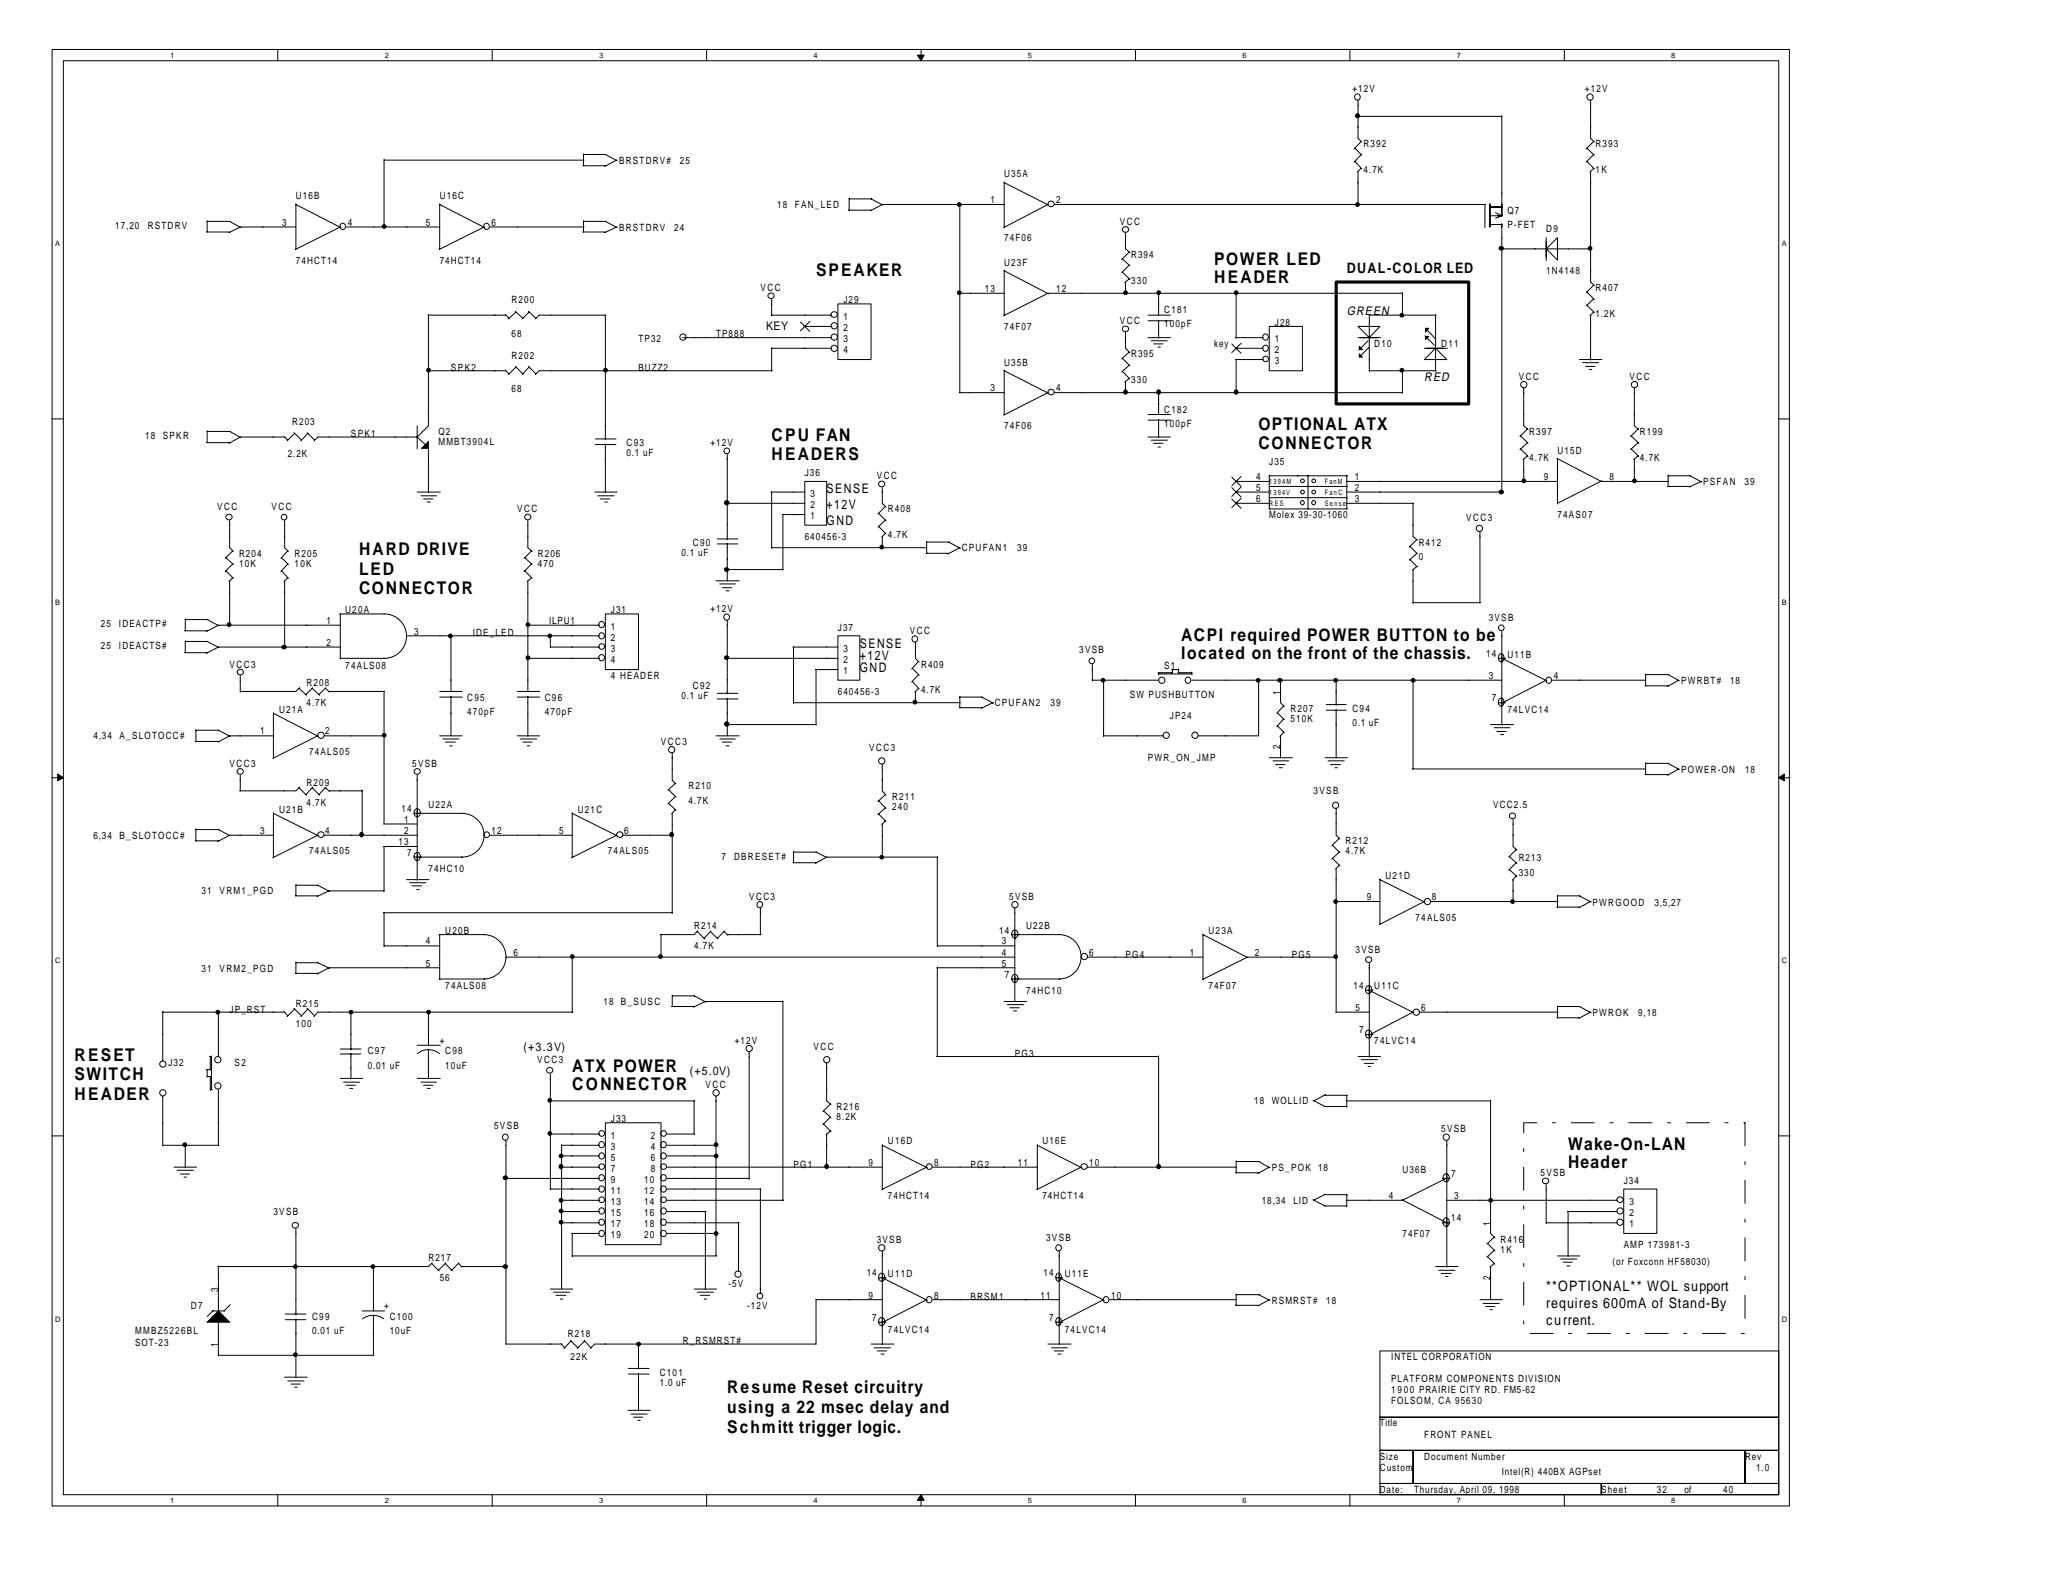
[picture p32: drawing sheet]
<svg xmlns="http://www.w3.org/2000/svg" width="279mm" height="216mm" viewBox="0 0 279 216" stroke-linecap="round" stroke-linejoin="round" font-family="sans-serif">
<defs><g id="words">
<g font-size="2.4">
<text x="164.5" y="35.8">POWER LED</text>
<text x="110.5" y="37.4">SPEAKER</text>
<text x="164.5" y="38.3">HEADER</text>
<text x="104.5" y="59.8">CPU FAN</text>
<text x="170.5" y="58.3">OPTIONAL ATX</text>
<text x="104.5" y="62.2">HEADERS</text>
<text x="170.5" y="60.8">CONNECTOR</text>
<text x="48.6" y="75.2">HARD DRIVE</text>
<text x="48.6" y="77.8">LED</text>
<text x="48.6" y="80.4">CONNECTOR</text>
<text x="160" y="86.8">ACPI required POWER BUTTON to be</text>
<text x="160" y="89.3">located on the front of the chassis.</text>
<text x="10.1" y="143.7">RESET</text>
<text x="10.1" y="146.3">SWITCH</text>
<text x="10.1" y="148.9">HEADER</text>
<text x="77.5" y="145.2">ATX POWER</text>
<text x="77.5" y="147.7">CONNECTOR</text>
<text x="212.4" y="155.7">Wake-On-LAN</text>
<text x="212.4" y="158.2">Header</text>
<text x="98.5" y="188.7">Resume Reset circuitry</text>
<text x="98.5" y="191.4">using a 22 msec delay and</text>
<text x="98.5" y="194.1">Schmitt trigger logic.</text>
</g>
<g font-size="1.9">
<text x="182.4" y="37">DUAL-COLOR LED</text>
<text x="209.4" y="174.9">**OPTIONAL** WOL support</text>
<text x="209.4" y="177.1">requires 600mA of Stand-By</text>
<text x="209.4" y="179.4">current.</text>
</g>
<g font-size="1.8">
<text x="112" y="66.8">SENSE</text>
<text x="112" y="69">+12V</text>
<text x="112" y="71.1">GND</text>
<text x="116.4" y="87.8">SENSE</text>
<text x="116.4" y="89.4">+12V</text>
<text x="116.4" y="91">GND</text>
</g>
<g font-size="1.6">
<text x="103.7" y="44.8">KEY</text>
<text x="182.4" y="42.6">GREEN</text>
<text x="192.9" y="51.7">RED</text>
<text x="70.9" y="142.3">(+3.3V)</text>
<text x="93.4" y="145.6">(+5.0V)</text>
</g>
<g font-size="1.4">
<text x="183.2" y="12.4">+12V</text>
<text x="214.7" y="12.4">+12V</text>
<text x="83.8" y="22.2">BRSTDRV#</text>
<text x="92.1" y="22.2">25</text>
<text x="184.7" y="20">R392</text>
<text x="184.7" y="23.4">4.7K</text>
<text x="216.1" y="20">R393</text>
<text x="216.1" y="23.4">1K</text>
<text x="40.1" y="27">U16B</text>
<text x="59.5" y="27">U16C</text>
<text x="105.3" y="28.2">18</text>
<text x="107.6" y="28.2">FAN_LED</text>
<text x="134.1" y="27.5">1</text>
<text x="136" y="24">U35A</text>
<text x="143" y="27.5">2</text>
<text x="204.2" y="28.9">Q7</text>
<text x="15.6" y="31.1">17,20</text>
<text x="20" y="31.1">RSTDRV</text>
<text x="38.2" y="30.6">3</text>
<text x="40.1" y="35.7">74HCT14</text>
<text x="47.1" y="30.6">4</text>
<text x="57.7" y="30.6">5</text>
<text x="59.5" y="35.7">74HCT14</text>
<text x="66.6" y="30.6">6</text>
<text x="83.8" y="31.2">BRSTDRV</text>
<text x="91.3" y="31.2">24</text>
<text x="136" y="32.7">74F06</text>
<text x="136" y="36">U23F</text>
<text x="151.7" y="30.5">VCC</text>
<text x="153.2" y="35">R394</text>
<text x="204.2" y="30.9">P-FET</text>
<text x="209.4" y="31.5">D9</text>
<text x="69.3" y="41">R200</text>
<text x="103" y="39.4">VCC</text>
<text x="114.2" y="41">J29</text>
<text x="133.4" y="39.5">13</text>
<text x="143" y="39.5">12</text>
<text x="153.2" y="38.4">330</text>
<text x="209.4" y="37.2">1N4148</text>
<text x="216.1" y="39.4">R407</text>
<text x="69.3" y="45.6">68</text>
<text x="86.5" y="46.3">TP32</text>
<text x="97" y="45.7">TP888</text>
<text x="114.2" y="43.3">1</text>
<text x="114.2" y="44.9">2</text>
<text x="114.2" y="46.3">3</text>
<text x="114.2" y="47.8">4</text>
<text x="136" y="44.7">74F07</text>
<text x="151.7" y="43.9">VCC</text>
<text x="157.7" y="42.4">C181</text>
<text x="157.7" y="44.4">100pF</text>
<text x="164.5" y="47">key</text>
<text x="172.7" y="44.1">J28</text>
<text x="172.7" y="46.3">1</text>
<text x="172.7" y="47.8">2</text>
<text x="186.1" y="47">D10</text>
<text x="195.2" y="47">D11</text>
<text x="216.1" y="42.9">1.2K</text>
<text x="61.1" y="50.2">SPK2</text>
<text x="69.3" y="48.6">R202</text>
<text x="69.3" y="53.1">68</text>
<text x="86.5" y="50.2">BUZZ2</text>
<text x="134.1" y="53">3</text>
<text x="136" y="49.5">U35B</text>
<text x="143" y="53">4</text>
<text x="153.2" y="48.4">R395</text>
<text x="153.2" y="51.9">330</text>
<text x="172.7" y="49.3">3</text>
<text x="205.7" y="51.5">VCC</text>
<text x="220.7" y="51.5">VCC</text>
<text x="19.7" y="59.5">18</text>
<text x="22" y="59.5">SPKR</text>
<text x="39.6" y="57.6">R203</text>
<text x="47.5" y="59.3">SPK1</text>
<text x="59.4" y="58.9">Q2</text>
<text x="136" y="58.2">74F06</text>
<text x="157.7" y="56">C182</text>
<text x="157.7" y="57.9">100pF</text>
<text x="207.1" y="58.9">R397</text>
<text x="222.1" y="58.9">R199</text>
<text x="39" y="62">2.2K</text>
<text x="59.4" y="60.3">MMBT3904L</text>
<text x="84.9" y="60.4">C93</text>
<text x="84.9" y="61.8">0.1 uF</text>
<text x="96.2" y="60.4">+12V</text>
<text x="109" y="64.5">J36</text>
<text x="118.7" y="64.9">VCC</text>
<text x="170.1" y="65">4</text>
<text x="171.9" y="63">J35</text>
<text x="183.5" y="65">1</text>
<text x="207.1" y="62.4">4.7K</text>
<text x="209.1" y="65">9</text>
<text x="210.9" y="61.5">U15D</text>
<text x="218" y="65">8</text>
<text x="222.1" y="62.4">4.7K</text>
<text x="230.7" y="65.7">PSFAN</text>
<text x="236.2" y="65.7">39</text>
<text x="29.4" y="69.1">VCC</text>
<text x="36.8" y="69.1">VCC</text>
<text x="70" y="69.4">VCC</text>
<text x="109.8" y="70.3">1</text>
<text x="109.8" y="68.8">2</text>
<text x="109.8" y="67.3">3</text>
<text x="120.3" y="69.4">R408</text>
<text x="170.1" y="66.5">5</text>
<text x="170.1" y="68">6</text>
<text x="171.9" y="70.2">Molex 39-30-1060</text>
<text x="183.5" y="66.5">2</text>
<text x="183.5" y="68">3</text>
<text x="198.6" y="70.6">VCC3</text>
<text x="210.9" y="70.2">74AS07</text>
<text x="32.4" y="75.4">R204</text>
<text x="32.4" y="76.8">10K</text>
<text x="39.9" y="75.4">R205</text>
<text x="39.9" y="76.8">10K</text>
<text x="72.8" y="75.4">R206</text>
<text x="72.8" y="76.8">470</text>
<text x="92.3" y="75.3">0.1 uF</text>
<text x="93.8" y="73.9">C90</text>
<text x="109" y="73.1">640456-3</text>
<text x="120.3" y="72.9">4.7K</text>
<text x="130.2" y="74.7">CPUFAN1</text>
<text x="137.8" y="74.7">39</text>
<text x="192.1" y="73.9">R412</text>
<text x="192.1" y="75.8">0</text>
<text x="46.8" y="83">U20A</text>
<text x="82.7" y="83">J31</text>
<text x="96.2" y="82.9">+12V</text>
<text x="13.7" y="88">25</text>
<text x="13.7" y="85">25</text>
<text x="16.1" y="88">IDEACTS#</text>
<text x="16.1" y="85">IDEACTP#</text>
<text x="44.2" y="84.5">1</text>
<text x="44.2" y="87.4">2</text>
<text x="56.1" y="86">3</text>
<text x="64" y="86.2">IDE_LED</text>
<text x="74.4" y="84.6">ILPU1</text>
<text x="82.7" y="85.3">1</text>
<text x="82.7" y="86.8">2</text>
<text x="82.7" y="88.3">3</text>
<text x="82.7" y="89.8">4</text>
<text x="113.5" y="85.4">J37</text>
<text x="114.2" y="89.8">2</text>
<text x="114.2" y="88.3">3</text>
<text x="123.2" y="85.9">VCC</text>
<text x="146.2" y="88.5">3VSB</text>
<text x="201.3" y="89">14</text>
<text x="201.6" y="84.1">3VSB</text>
<text x="204.2" y="89.1">U11B</text>
<text x="31.1" y="90.4">VCC3</text>
<text x="41.5" y="93">R208</text>
<text x="41.5" y="95.7">4.7K</text>
<text x="46.8" y="90.6">74ALS08</text>
<text x="63.3" y="94.9">C95</text>
<text x="73.8" y="94.9">C96</text>
<text x="82.7" y="92">4 HEADER</text>
<text x="92.3" y="94.7">0.1 uF</text>
<text x="93.8" y="93.4">C92</text>
<text x="113.5" y="94.1">640456-3</text>
<text x="114.2" y="91.3">1</text>
<text x="124.7" y="90.4">R409</text>
<text x="124.7" y="93.9">4.7K</text>
<text x="134.7" y="95.7">CPUFAN2</text>
<text x="142.3" y="95.7">39</text>
<text x="153" y="94.6">SW PUSHBUTTON</text>
<text x="157.7" y="90.6">S1</text>
<text x="173.4" y="94.1" transform="rotate(-90 173.4 94.1)">1</text>
<text x="201.6" y="91.9">3</text>
<text x="202" y="95">7</text>
<text x="210.4" y="91.9">4</text>
<text x="227.7" y="92.6">PWRBT#</text>
<text x="234.3" y="92.6">18</text>
<text x="12.6" y="100.1">4,34</text>
<text x="16.2" y="100.1">A_SLOTOCC#</text>
<text x="35.2" y="99.5">1</text>
<text x="37.8" y="96.5">U21A</text>
<text x="44.1" y="99.5">2</text>
<text x="63.3" y="96.8">470pF</text>
<text x="73.8" y="96.8">470pF</text>
<text x="89.5" y="100.9">VCC3</text>
<text x="117.7" y="101.8">VCC3</text>
<text x="158.4" y="97.4">JP24</text>
<text x="173.4" y="101.4" transform="rotate(-90 173.4 101.4)">2</text>
<text x="174.8" y="96.4">R207</text>
<text x="174.8" y="97.8">510K</text>
<text x="183.2" y="96.4">C94</text>
<text x="183.2" y="98.4">0.1 uF</text>
<text x="204.2" y="96.5">74LVC14</text>
<text x="31.1" y="103.9">VCC3</text>
<text x="41.5" y="106.4">R209</text>
<text x="41.9" y="102.3">74ALS05</text>
<text x="55.8" y="103.9">5VSB</text>
<text x="93.2" y="106.9">R210</text>
<text x="155.5" y="103.1">PWR_ON_JMP</text>
<text x="177.9" y="107.6">3VSB</text>
<text x="227.7" y="104.6">POWER-ON</text>
<text x="236.3" y="104.6">18</text>
<text x="12.6" y="113.6">6,34</text>
<text x="16.2" y="113.6">B_SLOTOCC#</text>
<text x="35.2" y="112.9">3</text>
<text x="37.8" y="110.1">U21B</text>
<text x="41.5" y="109.1">4.7K</text>
<text x="44.1" y="112.9">4</text>
<text x="54.4" y="110">14</text>
<text x="54.7" y="111.5">1</text>
<text x="54.7" y="112.9">2</text>
<text x="58" y="109.5">U22A</text>
<text x="66.6" y="112.9">12</text>
<text x="75.7" y="112.9">5</text>
<text x="78.3" y="110.1">U21C</text>
<text x="84.5" y="112.9">6</text>
<text x="93.2" y="108.9">4.7K</text>
<text x="120.8" y="108.4">R211</text>
<text x="120.8" y="109.7">240</text>
<text x="202.2" y="109.5">VCC2.5</text>
<text x="41.9" y="115.7">74ALS05</text>
<text x="54" y="114.5">13</text>
<text x="55.1" y="116">7</text>
<text x="58" y="118.1">74HC10</text>
<text x="82.3" y="115.7">74ALS05</text>
<text x="97.7" y="116.5">7</text>
<text x="99.4" y="116.5">DBRESET#</text>
<text x="182.2" y="114.4">R212</text>
<text x="182.2" y="115.7">4.7K</text>
<text x="187.6" y="119">U21D</text>
<text x="205.7" y="116.7">R213</text>
<text x="205.7" y="118.6">330</text>
<text x="27.3" y="121.1">31</text>
<text x="29.7" y="121.1">VRM1_PGD</text>
<text x="94" y="125.9">R214</text>
<text x="101.5" y="121.9">VCC3</text>
<text x="136.7" y="121.9">5VSB</text>
<text x="139" y="125.9">U22B</text>
<text x="185.1" y="121.9">9</text>
<text x="191.7" y="124.7">74ALS05</text>
<text x="193.9" y="121.9">8</text>
<text x="215.7" y="122.8">PWRGOOD</text>
<text x="224.1" y="122.8">3,5,27</text>
<text x="27.3" y="131.6">31</text>
<text x="29.7" y="131.6">VRM2_PGD</text>
<text x="57.7" y="127.9">4</text>
<text x="57.7" y="131">5</text>
<text x="60.3" y="126.5">U20B</text>
<text x="69.5" y="129.4">6</text>
<text x="94" y="128.6">4.7K</text>
<text x="135.3" y="126.5">14</text>
<text x="135.7" y="127.9">3</text>
<text x="135.7" y="129.4">4</text>
<text x="135.7" y="131">5</text>
<text x="147.5" y="129.4">6</text>
<text x="152.4" y="129.7">PG4</text>
<text x="161.1" y="129.4">1</text>
<text x="163.7" y="126.5">U23A</text>
<text x="170" y="129.4">2</text>
<text x="175" y="129.7">PG5</text>
<text x="183.6" y="129">3VSB</text>
<text x="31.1" y="137.1">JP_RST</text>
<text x="40.1" y="136.4">R215</text>
<text x="60.3" y="134">74ALS08</text>
<text x="81.7" y="136.1">18</text>
<text x="84.1" y="136.1">B_SUSC</text>
<text x="136.1" y="132.4">7</text>
<text x="139" y="134.6">74HC10</text>
<text x="163.7" y="134">74F07</text>
<text x="183.3" y="133.9">14</text>
<text x="183.6" y="136.9">5</text>
<text x="186.1" y="134">U11C</text>
<text x="192.5" y="136.9">6</text>
<text x="215.7" y="137.6">PWROK</text>
<text x="221.9" y="137.6">9,18</text>
<text x="40.1" y="139.1">100</text>
<text x="49.8" y="142.8">C97</text>
<text x="59.5" y="141.4">+</text>
<text x="60.3" y="142.8">C98</text>
<text x="99.5" y="141.4">+12V</text>
<text x="110.2" y="142.2">VCC</text>
<text x="137.4" y="143.2">PG3</text>
<text x="184.1" y="139.9">7</text>
<text x="186.1" y="141.5">74LVC14</text>
<text x="22.8" y="144.3">J32</text>
<text x="31.8" y="144.3">S2</text>
<text x="49.8" y="144.8">0.01 uF</text>
<text x="60.3" y="144.8">10uF</text>
<text x="72.8" y="144">VCC3</text>
<text x="95.5" y="147.3">VCC</text>
<text x="169.9" y="149.6">18</text>
<text x="172.2" y="149.6">WOLLID</text>
<text x="66.9" y="152.9">5VSB</text>
<text x="82.7" y="152">J33</text>
<text x="82.7" y="154.2">1</text>
<text x="82.7" y="155.8">3</text>
<text x="88.2" y="154.2">2</text>
<text x="88.2" y="155.8">4</text>
<text x="113.3" y="150.4">R216</text>
<text x="113.3" y="151.7">8.2K</text>
<text x="120.3" y="155">U16D</text>
<text x="141.2" y="155">U16E</text>
<text x="195.2" y="153.3">5VSB</text>
<text x="82.7" y="157.2">5</text>
<text x="82.7" y="158.7">7</text>
<text x="82.7" y="160.3">9</text>
<text x="82.7" y="161.7">11</text>
<text x="87.2" y="160.3">10</text>
<text x="87.2" y="161.7">12</text>
<text x="88.2" y="157.2">6</text>
<text x="88.2" y="158.7">8</text>
<text x="107.5" y="158.1">PG1</text>
<text x="117.6" y="157.9">9</text>
<text x="126.5" y="157.9">8</text>
<text x="131.4" y="158.1">PG2</text>
<text x="137.9" y="157.9">11</text>
<text x="147.5" y="157.9">10</text>
<text x="172.2" y="158.6">PS_POK 18</text>
<text x="189.9" y="158.9">U36B</text>
<text x="196.5" y="159.4">7</text>
<text x="208.6" y="159.3">5VSB</text>
<text x="219.9" y="160.3">J34</text>
<text x="37" y="164.6">3VSB</text>
<text x="82.7" y="163.2">13</text>
<text x="82.7" y="164.7">15</text>
<text x="82.7" y="166.2">17</text>
<text x="82.7" y="167.7">19</text>
<text x="87.2" y="163.2">14</text>
<text x="87.2" y="164.7">16</text>
<text x="87.2" y="166.2">18</text>
<text x="87.2" y="167.7">20</text>
<text x="120.3" y="162.5">74HCT14</text>
<text x="141.2" y="162.5">74HCT14</text>
<text x="170.9" y="163.1">18,34</text>
<text x="175.2" y="163.1">LID</text>
<text x="188.1" y="162.4">4</text>
<text x="189.9" y="167.5">74F07</text>
<text x="196.5" y="165.4">14</text>
<text x="197" y="162.4">3</text>
<text x="201.8" y="166" transform="rotate(-90 201.8 166)">1</text>
<text x="220.7" y="166.2">1</text>
<text x="220.7" y="164.7">2</text>
<text x="220.7" y="163.2">3</text>
<text x="58" y="170.8">R217</text>
<text x="59.5" y="173.6">56</text>
<text x="117.4" y="172.9">14</text>
<text x="118.7" y="168.3">3VSB</text>
<text x="120.3" y="173">U11D</text>
<text x="141.3" y="172.9">14</text>
<text x="141.7" y="168">3VSB</text>
<text x="144.2" y="173">U11E</text>
<text x="201.8" y="173.4" transform="rotate(-90 201.8 173.4)">2</text>
<text x="203.2" y="168.3">R416</text>
<text x="203.2" y="169.7">1K</text>
<text x="218.4" y="171.4">(or Foxconn HF58030)</text>
<text x="219.9" y="169.1">AMP 173981-3</text>
<text x="25.9" y="177.3">D7</text>
<text x="29.5" y="175" transform="rotate(-90 29.5 175)">3</text>
<text x="42.3" y="178.8">C99</text>
<text x="52" y="177.3">+</text>
<text x="52.8" y="178.8">C100</text>
<text x="98.7" y="174.3">-5V</text>
<text x="101.2" y="177.3">-12V</text>
<text x="117.6" y="175.9">9</text>
<text x="118.1" y="178.9">7</text>
<text x="126.5" y="175.9">8</text>
<text x="131.4" y="176.1">BRSM1</text>
<text x="140.9" y="175.9">11</text>
<text x="142.1" y="178.9">7</text>
<text x="150.5" y="175.9">10</text>
<text x="172.2" y="176.6">RSMRST#</text>
<text x="179.6" y="176.6">18</text>
<text x="18.3" y="180.7">MMBZ5226BL</text>
<text x="18.3" y="182.3">SOT-23</text>
<text x="29.5" y="182.4" transform="rotate(-90 29.5 182.4)">1</text>
<text x="42.3" y="180.7">0.01 uF</text>
<text x="52.8" y="180.7">10uF</text>
<text x="76.9" y="181.1">R218</text>
<text x="77.2" y="184.2">22K</text>
<text x="92.5" y="182.1">R_RSMRST#</text>
<text x="120.3" y="180.5">74LVC14</text>
<text x="144.2" y="180.5">74LVC14</text>
<text x="188.4" y="184.2">INTEL CORPORATION</text>
<text x="89.4" y="186.3">C101</text>
<text x="89.4" y="187.7">1.0 uF</text>
<text x="188.4" y="187.2">PLATFORM COMPONENTS DIVISION</text>
<text x="188.4" y="188.7">1 9 0 0 PRAIRIE CITY RD. FM5-62</text>
<text x="188.4" y="190.2">FOLSOM, CA 95630</text>
<text x="186.9" y="193.2">Title</text>
<text x="186.9" y="197.7">Size</text>
<text x="192.9" y="197.7">Document Number</text>
<text x="192.9" y="194.7">FRONT PANEL</text>
<text x="236.3" y="197.7">Rev</text>
<text x="186.9" y="202.2">Date:</text>
<text x="186.9" y="199.2">Custom</text>
<text x="191.5" y="202.2">Thursday, April 09, 1998</text>
<text x="203.4" y="199.8">Intel(R) 440BX AGPset</text>
<text x="216.9" y="202.2">Sheet</text>
<text x="224.4" y="202.2">32</text>
<text x="228.1" y="202.2">of</text>
<text x="233.4" y="202.2">40</text>
<text x="237.9" y="199.2">1.0</text>
</g>
<g font-size="1">
<text x="23.1" y="7.8">1</text>
<text x="52.1" y="7.8">2</text>
<text x="81.1" y="7.8">3</text>
<text x="110.2" y="7.8">4</text>
<text x="139.2" y="7.8">5</text>
<text x="168.3" y="7.8">6</text>
<text x="197.3" y="7.8">7</text>
<text x="226.3" y="7.8">8</text>
<text x="7.5" y="33.4">A</text>
<text x="241.3" y="33.4">A</text>
<text x="171.9" y="65.5">1394M</text>
<text x="179.4" y="65.5">FanM</text>
<text x="171.9" y="67">1394V</text>
<text x="171.9" y="68.5">R E S</text>
<text x="179.4" y="67">FanC</text>
<text x="179.4" y="68.5">S e n s e</text>
<text x="7.5" y="81.9">B</text>
<text x="241.3" y="81.9">B</text>
<text x="7.5" y="130.5">C</text>
<text x="241.3" y="130.5">C</text>
<text x="7.5" y="179">D</text>
<text x="241.3" y="179">D</text>
<text x="23.1" y="203.6">1</text>
<text x="52.1" y="203.6">2</text>
<text x="81.1" y="203.6">3</text>
<text x="110.2" y="203.6">4</text>
<text x="139.2" y="203.6">5</text>
<text x="168.3" y="203.6">6</text>
<text x="197.3" y="203.6">7</text>
<text x="226.3" y="203.6">8</text>
</g>
</g></defs>
<path d="M7.1 6.7h235.2v197.3h-235.2zM8.6 8.2h232.3v194.3h-232.3z" fill="none" stroke="#000" stroke-width=".14"/>
<g fill="#fff">
<path d="M23.1 6.9h.5v1.2h-.5z"/>
<path d="M23.1 202.6h.5v1.2h-.5z"/>
</g>
<path d="M37.6 6.7v1.5M37.6 202.5v1.5" fill="none" stroke="#000" stroke-width=".14"/>
<g fill="#fff">
<path d="M52.1 6.9h.5v1.2h-.5z"/>
<path d="M52.1 202.6h.5v1.2h-.5z"/>
</g>
<path d="M66.7 6.7v1.5M66.7 202.5v1.5" fill="none" stroke="#000" stroke-width=".14"/>
<g fill="#fff">
<path d="M81.1 6.9h.5v1.2h-.5z"/>
<path d="M81.1 202.6h.5v1.2h-.5z"/>
</g>
<path d="M95.7 6.7v1.5M95.7 202.5v1.5" fill="none" stroke="#000" stroke-width=".14"/>
<g fill="#fff">
<path d="M110.2 6.9h.5v1.2h-.5z"/>
<path d="M110.2 202.6h.5v1.2h-.5z"/>
</g>
<path d="M124.7 6.7v1.5M124.7 202.5v1.5" fill="none" stroke="#000" stroke-width=".14"/>
<g fill="#000" stroke="#000" stroke-width=".14">
<path d="M124.2 7.5h1l-.5 .7z" fill-rule="evenodd"/>
<path d="M124.7 202.5l.5 .7h-1z" fill-rule="evenodd"/>
</g>
<g fill="#fff">
<path d="M139.2 6.9h.5v1.2h-.5z"/>
<path d="M139.2 202.6h.5v1.2h-.5z"/>
</g>
<path d="M153.8 6.7v1.5M153.8 202.5v1.5" fill="none" stroke="#000" stroke-width=".14"/>
<g fill="#fff">
<path d="M168.3 6.9h.5v1.2h-.5z"/>
<path d="M168.3 202.6h.5v1.2h-.5z"/>
</g>
<path d="M182.8 6.7v1.5M182.8 202.5v1.5" fill="none" stroke="#000" stroke-width=".14"/>
<g fill="#fff">
<path d="M197.3 6.9h.5v1.2h-.5z"/>
<path d="M197.3 202.6h.5v1.2h-.5z"/>
</g>
<path d="M211.9 6.7v1.5M211.9 202.5v1.5" fill="none" stroke="#000" stroke-width=".14"/>
<g fill="#fff">
<path d="M226.3 6.9h.6v1.2h-.6z"/>
<path d="M226.3 202.6h.6v1.2h-.6z"/>
<path d="M7.5 32.4h.7v1.2h-.7z"/>
<path d="M241.3 32.4h.7v1.2h-.7z"/>
<path d="M7.5 81h.6v1.1h-.6z"/>
<path d="M241.3 81h.6v1.1h-.6z"/>
</g>
<path d="M7.1 56.7h1.5M240.9 56.7h1.5" fill="none" stroke="#000" stroke-width=".14"/>
<g fill="#fff">
<path d="M7.5 129.6h.6v1.1h-.6z"/>
<path d="M241.3 129.6h.6v1.1h-.6z"/>
</g>
<path d="M7.1 105.3h1.5M240.9 105.3h1.5" fill="none" stroke="#000" stroke-width=".14"/>
<g fill="#000" stroke="#000" stroke-width=".14">
<path d="M7.8 104.8l.8 .5-.8 .5z" fill-rule="evenodd"/>
<path d="M240.9 105.3l.8-.5v1z" fill-rule="evenodd"/>
</g>
<g fill="#fff">
<path d="M7.5 178.1h.6v1.2h-.6z"/>
<path d="M241.3 178.1h.6v1.2h-.6z"/>
</g>
<g fill="none" stroke="#000" stroke-width=".14">
<path d="M183.8 15.8h19.6M183.9 13.6v5.1l.5 .5M184.3 19.1l-.9 1.1M203.4 15.7v13.5M215.4 13.6v5.1l.5 .5M215.8 19.1l-1 1.1M28 31.4h3.1M28.1 29.9v1.5M28.1 30h3.1M31.1 30l1.5 .8M40.1 27.6v6.1M40.1 27.7l6.1 3.1"/>
<path d="M40.1 30.7h-7.6l-1.5 .8M46.1 30.7l-6.1 3.1M46.9 30.7h12.6M52 21.6v9.1M52 21.7h27.1M59.5 27.6v6.1M59.5 27.7l6.1 3.1M65.6 30.7l-6.1 3.1M66.4 30.7h12.7M78.9 31.4h3.1M78.9 22.5h3.1M79 30h3.1"/>
<path d="M79 20.9h3.1M79 20.8v1.7M79 29.9v1.5M82 20.9l1.6 .9M82 30l1.6 .8M83.5 21.7l-1.6 .8M83.5 30.7l-1.6 .8M114.9 28.5h3.1M115 26.9h3.1M115 26.9v1.6M118 26.9l1.6 .9M119.4 27.7h16.6"/>
<path d="M119.5 27.7l-1.6 .8M130 39.7h6M130 27.6v25.6M136 24.7v6M136 36.6v6.1M136 24.7l6 3.1M136 36.7l6 3.1M141.9 27.7l-6 3.1M142.9 27.7h58.3M152 35.1l1 .9M152 36.8l1 1.1M152.4 31.6v2.1l.6 .5"/>
<path d="M152.4 38.2v1.6M152.9 34.1l-1 1.1M152.9 35.9l-1 1M152.9 37.8l-.6 .5M156.9 39.7v3M167.4 39.7v6.1M183.5 20.1l.9 .9M183.5 21.9l.9 1M183.9 23.2v4.5M184.3 20.9l-.9 1M184.3 22.8l-.5 .5M189.9 39.7h-48l-6 3.1"/>
<path d="M189.9 39.6v3.1M201.1 27.7v3.1M201.7 30.4h1.7M201.8 27.6v3.1M201.8 29.2h1.7M201.8 28h1.7M202.6 28.8l.8 .4M203.4 30.3v36.4M203.4 29.2l-.8 .4M203.4 33.7h12.1M209.4 33.7l1.5-1.5v3zM209.4 32.2v3.1"/>
<path d="M214.9 20.1l1 .9M214.9 21.9l1 1M214.9 39.6l1 1M215.4 23.2v15l.5 .5M215.8 20.9l-1 1M215.8 22.8l-.5 .5M215.8 38.6l-1 1M28 60h3.1M28.1 58.3v1.7M28.1 58.4h3.1M31.1 58.4l1.5 .9M38.5 59.1l.5 .5"/>
<path d="M38.6 59.2h-6.1l-1.5 .8M39.8 58.6l1 1M39.9 58.7l-1 1M41.6 58.6l1 1M41.7 58.7l-.9 1M42.5 59.7l.5-.5h13.5l1.2 1.1M56.5 57.7v3.1M58 42.6v15.1l-1.6 1.6M58 42.7h10.5M58 50.2h10.5M68.4 42.6l.5 .5M68.4 50.1l.5 .5"/>
<path d="M69.8 42.2l1 .9M69.8 49.6l1 1M69.9 42.3l-1 .9M69.9 49.7l-1 1M71.6 42.2l1 .9M71.6 49.6l1 1M71.7 42.3l-1 .9M71.7 49.7l-1 1M80.6 59.5h2.8M82 42.7v16.8M82.1 42.7h-9.1l-.5 .5M92.5 45.7h20.1"/>
<path d="M104.5 40.6v2.2M104.5 47.1v3.1M104.5 47.2h8.1M104.5 42.7h8.1M104.6 50.2h-31.6l-.5 .5M108.4 43.6l1.3 1.3M108.9 44.2h3.7M109.7 43.5l-1.3 1.3M113.5 41.2h4.5v7.5h-4.5zM129.9 53.2h6.1M136 50.2l6 3.1M136 50.1v6"/>
<path d="M141.9 53.2l-6 3M142.9 53.2h47M152 48.5l1 1M152 50.3l1 1M152.4 45.1v2.1l.6 .6M152.4 51.7v1.6M152.9 47.7l-1 .9M152.9 49.5l-1 .9M152.9 51.2l-.6 .5M155.5 45.7h3M155.5 59.2h3M155.5 42.7h3"/>
<path d="M155.5 43.4h3M155.5 56.1h3M155.5 56.9h3M155.9 46.2h2.2M155.9 59.6h2.2M156.2 46.6h1.3M156.8 47h.4M156.9 43.4v2.4M156.9 53.2v2.9M156.9 56.8v2.5M166.8 46.6l1.3 1.3M167.3 45.7h3.8"/>
<path d="M167.3 48.7h3.8M167.3 47.2h3.8M167.4 48.7v4.6M168.1 46.5l-1.3 1.3M171.9 44.2h4.5v6h-4.5zM183.9 44.2h3l-1.5 1.5zM183.9 45.7h3.1M185.3 46.2l-1.3 1.2M185.4 47.1l-1.3 1.3M185.4 42.6v7.7M185.4 42.7h9.1M185.4 50.2h9.1"/>
<path d="M189.9 50.2v3.1M192.9 48.7l1.5-1.5 1.5 1.5zM192.9 47.2h3.1M193 45.5l1.3 1.3M193.1 44.5l1.2 1.3M194.4 42.6v7.7M205.9 59l1.1 1M206.4 52.6v5.1l.6 .5M206.9 58.1l-1 1M206.9 60l-1 .9M213.9 48.7h3M214.3 49.1h2.2"/>
<path d="M214.7 49.6h1.3M214.9 41.3l1 1M215.3 50.1h.3M215.4 42.7v6.1M215.8 40.5l-1 .9M215.8 42.3l-.5 .5M220.9 59l1 1M221.3 52.6v5.1l.6 .5M221.9 58.1l-1.1 1M221.9 60l-1.1 .9M30.6 75.5l1 1M30.6 77.3l1 1"/>
<path d="M31.1 70.5v3.7l.5 .5M31.1 78.7v6M31.5 74.6l-1 1M31.5 76.4l-1 1M31.5 78.2l-.5 .6M38.1 75.5l1 1M38.1 77.3l1 1M38.6 70.5v3.7l.5 .5M38.6 78.7v8.9M39 74.6l-1 1M39 76.4l-1 1M39 78.2l-.5 .6"/>
<path d="M56.5 66.6h3.1M57 67.2h2.1M57.3 67.6h1.3M57.9 68h.4M58 60.7v6M71.1 75.5l1 1M71.1 77.3l1 1M71.5 70.5v3.7l.6 .5M71.5 78.7v15M72 74.6l-1 1M72 76.4l-1 1M72 78.2l-.6 .6"/>
<path d="M80.5 66.6h3.1M80.6 60.2h2.8M81 67.2h2.2M81.3 67.6h1.3M81.9 68h.3M82 60.1v6.6M97 78.7h3.1M97.1 73.7h2.8M97.1 73h2.8M97.5 79.1h2.1M97.8 79.6h1.3M98.4 68.2h10.6"/>
<path d="M98.4 77.1h7.6M98.5 61.6v11.5M98.5 73.6v5.1M104.4 66.6h4.6M104.5 66.6v7.7M104.5 74.2h21M105.9 69.7h3.1M106 69.7v7.5M109 65.2h3v5.9h-3zM119 69.5l1 1M119 71.3l1 1M119.5 66.1v2.1l.5 .5"/>
<path d="M119.5 72.7v1.6M119.9 68.6l-1 1M119.9 70.5l-1 .9M119.9 72.2l-.5 .5M125.4 74.9h3.1M125.5 73.4h3.1M125.5 73.3v1.6M128.5 73.4l1.6 .9M130 74.2l-1.6 .8M156.2 60h1.3M156.8 60.6h.4M166.8 64.6l1.3 1.3"/>
<path d="M166.8 66.1l1.3 1.2M166.8 67.6l1.3 1.2M167.3 66.6h4.6M167.3 65.2h4.6M167.3 68.2h4.6M168.1 64.5l-1.3 1.3M168.1 66l-1.3 1.2M168.1 67.5l-1.3 1.3M171.9 64.4h10.6M171.9 65.9h10.6M171.9 67.4h10.6M171.9 64.4v4.5h10.6"/>
<path d="M177.2 64.4v4.5M182.4 66.6h21M182.4 64.4v4.5M182.4 65.2h28.5M182.4 68.2h9.1M191 74l1 1M191 75.8l1 1M191.4 68.2v4.5l.6 .5M191.4 77.1v4.6M191.9 73.1l-1 1M191.9 74.9l-1 1M191.9 76.7l-.6 .5"/>
<path d="M200.4 72.1v9.5M205.9 60.8l1.1 1M206.4 62.2v3.1M206.9 61.7l-.6 .5M210.8 62.1l6.1 3.1h9.1M210.9 62.2v6.1M216.9 65.1l-6 3.1M220.9 60.8l1 1M221.3 62.2v3.1M221.9 61.7l-.6 .5M225.8 65.9h3.1M225.9 64.4h3.1"/>
<path d="M225.9 64.4v1.5M228.9 64.4l1.6 .9M230.4 65.2l-1.6 .8M25 88.4h3.1M25 85.4h3.1M25.1 86.9h3M25.1 83.8v1.6M25.1 86.8v1.6M25.1 83.9h3M26.5 98.9h3.2M26.5 98.8v1.6M28.1 86.9l1.6 .8"/>
<path d="M28.1 83.9l1.6 .9M29.6 98.9l1.6 .9M32.5 91.5v2.2M37 99.7h-5.9l-1.6 .8M37 96.6l6.1 3.2M37 96.5v6.1M40.5 93.2l1 1M40.6 93.1l-.5 .6h-7.6M42.3 93.2l1 1M42.4 93.1l-1 1M43 99.7l-6.1 3M44 99.7h8.1"/>
<path d="M44.1 93.2l.5 .5M44.1 93.1l-.9 1M44.6 93.7h7.4M46 83.2h6a3 3 0 0 1 3.1 2.9M46.1 84.7h-16.5l-1.6 .8M46.1 87.6h-16.5l-1.6 .9M46.1 89.2h6M46.1 83.2v6.1M52 93.6v18M55.1 86.1a3 3 0 0 1-3.1 3.1M55.1 86.1h26M59.5 99.7h3.1"/>
<path d="M59.5 93.7h3.1M59.5 94.4h3.1M61.1 86.1v7.6M61.1 94.3v5.4M70 99.7h3.1M70 93.7h3.1M70 94.4h3.1M71.5 94.3v5.5M71.5 84.7h9.6M71.5 89.2h9.6M74.5 86.1v1.6M74.5 87.6h6.6"/>
<path d="M82 83.2h4.5v7.5h-4.5zM97 99.7h3.1M97.1 94.7h2.8M97.1 93.9h2.8M98.3 80h.4M98.4 98.1h12.1M98.5 84.1v9.9M98.5 94.6v5.1M98.5 89.2h15M107.4 87.6h6.1M107.5 95.2h22.6M107.5 87.6v7.7"/>
<path d="M110.4 90.7h3.1M110.5 90.7v7.5M113.5 86.1h2.9v6h-2.9zM123.6 90.5l.9 1M123.6 92.3l.9 1M124 87.1v2.1l.5 .5M124 93.7v1.6M124.4 89.6l-.9 1M124.4 91.4l-.9 1M124.4 93.2l-.5 .5M129.9 95.9h3.1M130 94.4h3"/>
<path d="M130 94.3v1.6M133 94.4l1.6 .9M134.5 95.2l-1.6 .7M147.9 90v2.2M147.9 92.1h9M149.5 99.7h8M149.5 92.1v7.7M156.8 91.1h2M156.9 91.3h4.6M156.9 91.1v.3M158.7 90.7h.9M158.8 90.7v.5"/>
<path d="M159.5 91.1h1.9M159.6 90.6v.5M161.4 91v.3M161.4 92.1h42M170.5 92v7.7h-8.2M173 96.5l.9 1M173 98.3l.9 .9M173.4 92v3.2l.5 .5M173.4 99.7v2.9M173.8 95.6l-.9 1M173.8 97.4l-.9 1M173.8 99.2l-.5 .6"/>
<path d="M179.6 96.2h2.7M179.6 95.4h2.7M181 92.1v3.4M181 96.1v6.5M191.4 92v12.2M191.4 81.6h9.1M201.9 98.1h3.1M202.4 98.6h2.1M202.7 99.1h1.3M203 89.2h.9M203 95.2h.9M203.1 88.6l.2-.1a.59 .59 0 0 1 .4 .6 .59 .59 0 0 1-.4 .5 .6 .6 0 0 1-.2-1z"/>
<path d="M203.1 94.6l.2-.1a.59 .59 0 0 1 .4 .6 .59 .59 0 0 1-.4 .5 .6 .6 0 0 1-.2-1zM203.2 99.5h.5M203.4 85.5v12.7M203.4 89.2l6.1 3M209.4 92.1l-6.1 3.2M210.3 92.1h12.6M222.8 92.9h3.1M222.9 91.3v1.6M222.9 91.4h3.1M225.9 91.4l1.5 .8M227.4 92.1l-1.6 .9M26.4 100.4h3.2"/>
<path d="M26.4 113.9h3.2M26.5 112.3v1.6M26.5 112.4h3.2M29.6 112.4l1.6 .8M32.5 105v2.1M37 113.1h-5.9l-1.6 .9M37 110.1v6M37 110.2l6.1 3M40.1 119.8v1.5M40.1 119.9h3M40.5 106.7l1 1M40.6 106.6l-.5 .5h-7.6"/>
<path d="M42.3 106.7l1 1M42.4 106.6l-1 1M43 113.1l-6.1 3.1M43 119.9l1.6 .8M44 113.1h12.5M44.1 106.7l.5 .5M44.1 106.6l-.9 1M44.6 107.1h4.5M49.1 107v6.1M51.9 111.6h4.6M51.9 114.7h4.6M52 114.7v6"/>
<path d="M55.1 119.1h3M55.5 119.6h2.2M55.8 120h1.3M56.1 110.2h6.4a2.96 2.96 0 0 1 3.1 2.9 2.96 2.96 0 0 1-3.1 3M56.1 116.1h6.5M56.3 109.6a.5 .5 0 0 1 .6 .5 .5 .5 0 0 1-.6 .5 .64 .64 0 0 1 0-1zM56.3 115.5a.5 .5 0 0 1 .6 .5 .5 .5 0 0 1-.6 .5 .64 .64 0 0 1 0-1zM56.5 105v14.2M60 100.1h2.2M60.3 100.5h1.4M60.9 101h.3M66.4 113.1h11.1"/>
<path d="M70.5 100.1h2.2M70.8 100.5h1.3M71.4 101h.3M77.5 110.2l6.1 3M77.5 110.1v6M83.5 113.1l-6.1 3.1M84.4 113.1h6.7M90.5 106.9l1.1 1.1M90.5 108.8l1.1 .9M91 102v3.7l.6 .5M91 110.2v13.5M91.5 106.1l-1 .9"/>
<path d="M91.5 107.9l-1 1M91.5 109.7l-.5 .6M97.5 100.1h2.1M97.8 100.5h1.3M98.3 101h.4M107.4 116.9h3.1M107.5 115.4h3.1M107.5 115.3v1.6M110.5 115.4l1.5 .8M119 108.5l1 1M119 110.3l1 1M119.5 103.6v3.5l.5 .6"/>
<path d="M119.5 111.6v4.6M119.9 107.6l-1 1M119.9 109.4l-1 .9M119.9 111.2l-.5 .5M126.9 116.1v12.1M127 116.1h-15l-1.6 .8M171.9 102.6h3.1M172.4 103.1h2.1M172.7 103.6h1.3M173.3 104h.4M179.4 102.6h3.1M179.9 103.1h2.2"/>
<path d="M180.2 103.6h1.4M180.5 114.5l1 1M180.5 116.3l1 1M180.8 104h.3M181 109.6v3.5l.5 .5M181 117.6v19.5M181.4 113.6l-1 1M181.4 115.4l-1 .9M181.4 117.2l-.5 .5M186.9 119.1l6.1 3.1M186.9 119.1v6.1M191.3 104.2h31.6"/>
<path d="M204.4 116l1 .9M204.4 117.8l1 .9M204.9 111v3.7l.5 .5M204.9 119.1v3M205.3 115.1l-1 1M205.3 116.9l-1 1M205.3 118.6l-.5 .6M222.8 104.9h3.1M222.9 103.4h3.1M222.9 103.3v1.6M225.9 103.4l1.5 .8M227.4 104.2l-1.6 .8"/>
<path d="M22 137.1h16.6M22 137v6.7M29.6 137v6.1M38.5 137l.5 .6M39.8 136.6l1 1M39.9 136.7l-1 1M40 121.3h3M40 131.8h3M40.1 130.3v1.5M40.1 130.4h3M41.6 136.6l1 1M41.7 136.7l-.9 1"/>
<path d="M43 130.4l1.6 .8M44.5 120.7h7.5M44.6 120.7l-1.6 .7M47.5 137v5.2M51.9 123.6h39.1M52 128.1h7.5M52 123.6v4.6M56.4 120.5h.4M58 137.1v4.5M59.5 126.6h6.1a3 3 0 0 1 2.9 3M59.5 132.6h6.1M59.5 131.1h-14.9l-1.6 .8"/>
<path d="M59.5 126.6v6.1M68.5 129.6a3 3 0 0 1-2.9 3M68.5 129.6h68.9M77.5 129.6v7.5M77.6 137.1h-34.6l-.5 .6M89.5 126.6v3.1M91 136.3h3M91 134.8v1.5M91 134.9h3.1M94 134.9l1.6 .8M94.4 126.2l1 1M94.5 126.1l-.5 .5h-4.6"/>
<path d="M95.4 135.7h10.6M95.5 135.7l-1.6 .7M96.2 126.2l1 1M96.3 126.1l-.9 1M98.1 126.2l.5 .5M98.2 126.1l-1.1 1M98.5 126.6h4.6M103 123v3.6M106 135.6v27M126.9 128.1h10.5M126.9 131.1h10.5M126.9 131v12.1"/>
<path d="M136 135.7h3.1M136.4 136.1h2.2M136.8 136.5h1.2M137 126.6h6.5a3 3 0 0 1 2.9 3 3 3 0 0 1-2.9 3M137 132.6h6.5M137.2 126a.5 .5 0 0 1 .7 .5 .5 .5 0 0 1-.7 .5 .64 .64 0 0 1 0-1zM137.2 132a.5 .5 0 0 1 .7 .5 .5 .5 0 0 1-.7 .5 .64 .64 0 0 1 0-1zM137.3 136.9h.4M137.4 123v12.7M147.3 129.6h15.6M162.9 126.6l6.1 3.1M162.9 126.5v6.1"/>
<path d="M180.9 137.1h4.5M180.9 122.1h6M181 129.6h-12.1l-6.1 3.1M184.9 134.1h1.1M185.2 133.6a.5 .5 0 0 1 .6 .4 .5 .5 0 0 1-.6 .5 .64 .64 0 0 1 0-.9zM185.2 139.6a.5 .5 0 0 1 .6 .5 .5 .5 0 0 1-.6 .4 .64 .64 0 0 1 0-.9zM185.4 130.5v12.7M185.4 134.1l6.1 3.1M191.4 137.1l-6 3.1M192.3 137.1h18.7M192.9 122.1l-6.1 3.1M193.8 122.1h17.2"/>
<path d="M210.8 122.9h3.1M210.8 137.9h3.1M210.9 121.3v1.6M210.9 136.2v1.7M210.9 121.3h3.1M210.9 136.3h3.1M213.9 121.3l1.6 .9M213.9 136.3l1.6 .9M215.4 122.1l-1.6 .9M215.4 137.1l-1.6 .8M7.1 153.9h1.5M22 155.1h7.7"/>
<path d="M22 148.5v6.7M23.6 158.1h3M24 158.5h2.2M24.4 159h1.3M24.9 159.4h.4M25.1 155.1v3.1M28 144.9h.5M28.1 144.9v1M28.1 145.8h.5M28.4 143.1h.2M28.5 143.1v1.9M28.5 145.8v1.9"/>
<path d="M28.5 147.6h.2M28.6 143v4.6M29.6 147.6v7.5M46.1 146.1h3M46.1 142.1h2.8M46.1 142.8h2.8M46.5 146.6h2.2M46.8 147h1.3M47.4 147.4h.4M47.5 142.7v3.4M56.5 146.1h3.1M56.5 141.6h3.1"/>
<path d="M56.5 142.7a2.34 2.34 0 0 1 3 0M57 146.6h2.1M57.3 147h1.3M57.9 147.4h.4M58 142.2v3.9M68.5 154.5v27.5h7.6M68.5 159.6h12.6M74.5 145.5v15.6M74.5 153.6h6.6M74.5 149.1h19.6M76.1 158.1h5M76.1 155.1h5"/>
<path d="M76.1 156.6h5M76.1 155v19.6M82 152.1h7.5v16.5h-7.5zM90.4 158.1h29.1M90.4 153.6h3.7M90.4 155.1h6.7M90.4 156.6h6.7M90.4 159.6h11.1M94 149.1v4.6M97 148.5v21.6M101.5 142.5v17.2M111.5 150.5l1.1 .9"/>
<path d="M111.5 152.2l1.1 1.1M112 144v5.1l.6 .5M112 153.6v4.5M112.5 149.5l-1.1 1.1M112.5 151.3l-1.1 1M112.5 153.2l-.6 .5M119.5 155v6.1M119.5 155.1l6.1 3.1M125.5 158.1l-6.1 3M126.4 158.1h14.1M126.9 143.1h30M140.5 155.1l6 3.1"/>
<path d="M140.5 155v6.1M146.4 158.1l-6 3M147.3 158.1h20.2M156.9 143v15.1M167.3 158.8h3.2M167.4 157.2v1.6M167.4 157.3h3.1M170.5 157.3l1.5 .9M171.9 158.1l-1.5 .8M177.8 149l1.6 .9M179.4 149.9h3M179.4 148.4h3.1"/>
<path d="M179.5 148.3l-1.6 .8M182.3 149.1h19.6M182.4 148.4v1.6M183.9 143.1h3.1M184.3 143.5h2.2M184.8 144h1.2M184.9 140.1h1.1M185.3 144.5h.3M195.4 159.6h1M195.6 159.1a.5 .5 0 0 1 .7 .4 .5 .5 0 0 1-.7 .5 .64 .64 0 0 1 0-.9zM195.9 154.5v17.1M196 159.5l-6.1 3.1h-7.6"/>
<path d="M201.9 149v18.1l.6 .6M240.9 153.9h1.5M28.8 177.6h1.6M28.9 177.5l-.8 .8M29.6 171.5v6.1M29.6 179v4.7M31.2 176.7l-.9 .9M38.6 178h2.8M38.6 178.7h2.8M40.1 166.5v11.6M40.1 178.7v7.8M49.1 177.6h3"/>
<path d="M49.1 178.6a2.41 2.41 0 0 1 2.9 0M50.6 171.5v6.1M50.6 178.2v5.4M58.4 171.1l1.1 1M58.5 171l-.5 .5h-28.5M60.3 171.1l.9 1M60.4 171l-1 1.1M62.1 171.1l.5 .5M62.2 171l-1 1.1M62.5 171.5h6.1M74.5 174.6h3.1M74.5 161.1h6.6"/>
<path d="M75 175h2.2M75.3 175.4h1.4M75.9 176h.3M76.1 162.6h5M76.1 164.1h5M76.1 165.6h5M77.4 167.1h3.7M77.5 170.1h19.6M77.5 167.1v3.1M90.4 161.1h12.7M90.4 162.6h15.7M90.4 164.1h5.2"/>
<path d="M90.4 165.6h9.7M90.4 167.1h6.7M94 174.6h3.1M94.4 175h2.2M94.9 175.4h1.2M95.4 176h.3M95.5 164.1v10.6M100 165.6v6.5M103 161.1v14.1M110.5 176v6h-30l-.5 .6M110.5 176h9M119 173.1h1"/>
<path d="M119 179.1h1M119.2 172.5a.5 .5 0 0 1 .6 .5 .5 .5 0 0 1-.6 .5 .64 .64 0 0 1 0-1zM119.2 178.5a.5 .5 0 0 1 .6 .5 .5 .5 0 0 1-.6 .5 .64 .64 0 0 1 0-1zM119.5 169.5v12.6M119.5 173.1l6.1 3M125.5 176l-6.1 3.2M126.4 176h17.1M143 173.1h1M143 179.1h1M143.2 172.5l.2-.1a.59 .59 0 0 1 .3 .6 .59 .59 0 0 1-.3 .5 .6 .6 0 0 1-.2-1zM143.2 178.5l.2-.1a.59 .59 0 0 1 .3 .6 .59 .59 0 0 1-.3 .5 .6 .6 0 0 1-.2-1zM143.5 169.5v12.6"/>
<path d="M143.5 173.1l6 3M149.5 176l-6.1 3.2M150.3 176h17.1M167.3 176.8h3.2M167.4 175.4h3.1M167.4 175.3v1.5M170.5 175.4l1.5 .7M171.9 176l-1.5 .9M177.8 162.5l1.6 .8M179.4 163.3h3M179.4 161.8h3.1M179.5 161.7l-1.6 .9"/>
<path d="M182.4 161.8v1.6M189.9 162.5l6 3.1M194.4 171.5h3.1M194.8 172.1h2.2M195.2 172.5h1.3M195.4 165.6h1M195.6 165l.3-.1a.63 .63 0 0 1 .4 .6 .63 .63 0 0 1-.4 .6 .64 .64 0 0 1-.3-1.1zM195.8 172.9h.3M195.9 162.6h23.1M200.4 176h3.1M200.9 176.5h2.2M201.2 177h1.3"/>
<path d="M201.5 168.4l1 1M201.5 170.2l1 1M201.8 177.4h.3M201.9 171.5v4.5M202.4 167.6l-1 .9M202.4 169.3l-1 1M202.4 171.1l-.6 .5M209.4 160.5v5.2M209.4 165.6h9.6M210.9 170.1h3.1M211.4 170.5h2.2M211.7 171h1.3"/>
<path d="M212.2 171.5h.4M212.3 164.1h6.7M212.4 164.1v6.1M219.9 161.1h4.5v6h-4.5zM29.6 183.6h21.1M38.6 186.5h3M39 187h2.2M39.4 187.5h1.3M39.9 187.9h.3M76 182l.5 .6M77.2 181.5l1.1 1.1M77.3 181.6l-.9 1"/>
<path d="M79.1 181.5l.9 1.1M79.2 181.6l-1 1M85 191h3.1M85.1 186.1h2.8M85.1 185.3h2.8M85.5 191.5h2.2M85.8 192h1.3M86.4 192.4h.3M86.5 182v3.4M86.5 186v5M118 182h3.1M118.4 182.6h2.2"/>
<path d="M118.8 183h1.3M119.3 183.4h.4M141.9 182h3.2M142.4 182.6h2.2M142.8 183h1.2M143.3 183.4h.4M186.9 183h54v9h-54zM186.9 192h54v4.4h-54zM186.9 196.4h4.5v4.5h-4.5zM191.4 196.4h44.9v4.5h-44.9zM236.3 196.4h4.6v4.5h-4.6zM186.9 200.9h30v1.6h-30z"/>
<path d="M216.9 200.9h24v1.6h-24z"/>
<circle cx="183.8" cy="13.1" r=".4"/>
<circle cx="215.3" cy="13.1" r=".42"/>
<circle cx="46.4" cy="30.7" r=".4"/>
<circle cx="65.9" cy="30.7" r=".4"/>
<circle cx="142.4" cy="27.6" r=".4"/>
<circle cx="152.4" cy="31.1" r=".4"/>
<circle cx="92.5" cy="45.7" r=".42"/>
<circle cx="104.4" cy="40.1" r=".4"/>
<circle cx="113" cy="47.2" r=".42"/>
<circle cx="113" cy="44.1" r=".42"/>
<circle cx="113" cy="45.7" r=".42"/>
<circle cx="113" cy="42.6" r=".4"/>
<circle cx="142.4" cy="53.1" r=".4"/>
<circle cx="152.4" cy="44.5" r=".4"/>
<circle cx="171.4" cy="45.6" r=".4"/>
<circle cx="171.4" cy="47.2" r=".4"/>
<circle cx="171.4" cy="48.6" r=".38"/>
<circle cx="206.4" cy="52.1" r=".42"/>
<circle cx="221.4" cy="52.1" r=".42"/>
<circle cx="31" cy="70" r=".4"/>
<circle cx="38.5" cy="70" r=".38"/>
<circle cx="71.5" cy="70" r=".4"/>
<circle cx="98.4" cy="61.1" r=".38"/>
<circle cx="119.4" cy="65.5" r=".4"/>
<circle cx="176.4" cy="68.1" r=".28"/>
<circle cx="176.4" cy="65.1" r=".25"/>
<circle cx="176.4" cy="66.7" r=".25"/>
<circle cx="177.9" cy="68.1" r=".28"/>
<circle cx="177.9" cy="66.7" r=".25"/>
<circle cx="177.9" cy="65.1" r=".25"/>
<circle cx="200.4" cy="71.6" r=".42"/>
<circle cx="32.6" cy="91" r=".4"/>
<circle cx="43.5" cy="99.6" r=".42"/>
<circle cx="81.5" cy="86.1" r=".4"/>
<circle cx="81.5" cy="89.1" r=".4"/>
<circle cx="81.5" cy="84.6" r=".4"/>
<circle cx="81.5" cy="87.6" r=".38"/>
<circle cx="98.4" cy="83.6" r=".4"/>
<circle cx="123.9" cy="86.5" r=".4"/>
<circle cx="147.9" cy="89.5" r=".38"/>
<circle cx="157.4" cy="92.1" r=".42"/>
<circle cx="157.9" cy="99.6" r=".42"/>
<circle cx="160.9" cy="92.1" r=".4"/>
<circle cx="161.8" cy="99.6" r=".42"/>
<circle cx="203.3" cy="85" r=".38"/>
<circle cx="209.7" cy="92.1" r=".4"/>
<circle cx="32.6" cy="104.5" r=".4"/>
<circle cx="43.5" cy="113" r=".4"/>
<circle cx="56.5" cy="104.5" r=".4"/>
<circle cx="65.9" cy="113.1" r=".38"/>
<circle cx="84" cy="113" r=".4"/>
<circle cx="91" cy="101.5" r=".42"/>
<circle cx="119.4" cy="103.1" r=".42"/>
<circle cx="180.9" cy="109.1" r=".42"/>
<circle cx="204.9" cy="110.5" r=".4"/>
<circle cx="102.9" cy="122.5" r=".4"/>
<circle cx="137.5" cy="122.5" r=".42"/>
<circle cx="146.9" cy="129.6" r=".42"/>
<circle cx="185.4" cy="130" r=".4"/>
<circle cx="191.8" cy="137.1" r=".42"/>
<circle cx="193.3" cy="122.1" r=".42"/>
<circle cx="22.1" cy="144.1" r=".42"/>
<circle cx="22.1" cy="148" r=".42"/>
<circle cx="29.5" cy="147.1" r=".42"/>
<circle cx="29.5" cy="143.5" r=".42"/>
<circle cx="68.4" cy="154" r=".4"/>
<circle cx="74.5" cy="145" r=".4"/>
<circle cx="81.5" cy="155" r=".4"/>
<circle cx="81.5" cy="156.6" r=".4"/>
<circle cx="81.5" cy="159.5" r=".4"/>
<circle cx="81.5" cy="158" r=".38"/>
<circle cx="81.5" cy="153.5" r=".38"/>
<circle cx="89.8" cy="155" r=".4"/>
<circle cx="89.8" cy="156.6" r=".4"/>
<circle cx="89.8" cy="159.5" r=".4"/>
<circle cx="89.9" cy="158" r=".38"/>
<circle cx="89.9" cy="153.5" r=".38"/>
<circle cx="97" cy="148" r=".42"/>
<circle cx="101.5" cy="142" r=".42"/>
<circle cx="112" cy="143.5" r=".42"/>
<circle cx="125.9" cy="158" r=".38"/>
<circle cx="146.9" cy="158" r=".4"/>
<circle cx="195.9" cy="154" r=".42"/>
<circle cx="209.3" cy="159.9" r=".4"/>
<circle cx="40" cy="166" r=".4"/>
<circle cx="81.5" cy="167.1" r=".4"/>
<circle cx="81.5" cy="161.1" r=".4"/>
<circle cx="81.5" cy="164" r=".4"/>
<circle cx="81.5" cy="165.5" r=".4"/>
<circle cx="81.5" cy="162.5" r=".38"/>
<circle cx="89.8" cy="167.1" r=".4"/>
<circle cx="89.8" cy="165.5" r=".4"/>
<circle cx="89.8" cy="161.1" r=".4"/>
<circle cx="89.8" cy="164" r=".4"/>
<circle cx="89.9" cy="162.5" r=".38"/>
<circle cx="99.9" cy="172.6" r=".42"/>
<circle cx="102.9" cy="175.5" r=".38"/>
<circle cx="119.4" cy="169" r=".42"/>
<circle cx="125.8" cy="176" r=".4"/>
<circle cx="143.3" cy="169" r=".4"/>
<circle cx="149.8" cy="176" r=".4"/>
<circle cx="219.4" cy="164" r=".42"/>
<circle cx="219.4" cy="165.5" r=".42"/>
<circle cx="219.4" cy="162.5" r=".4"/>
</g>
<path d="M181 38.2h17.9v16.5h-17.9z" fill="none" stroke="#000" stroke-width=".42"/>
<path d="M206.4 152.1h29.9v28.5h-29.9z" fill="none" stroke="#000" stroke-width=".14" stroke-dasharray="3.1 2.1 .4 2.1"/>
<g fill="#000" stroke="#000" stroke-width=".14">
<path d="M184.1 46.9l.4 .4h-.4z" fill-rule="evenodd"/>
<path d="M184.1 47.9l.4 .5h-.4z" fill-rule="evenodd"/>
<path d="M193.1 45.6h.4l-.4 .4z" fill-rule="evenodd"/>
<path d="M193.1 44.5h.4l-.4 .5z" fill-rule="evenodd"/>
<path d="M57.6 60.2l.4-.4v.9h-.9z" fill-rule="evenodd"/>
<path d="M29.6 177.6l1.5 1.5h-3z" fill-rule="evenodd"/>
<circle cx="183.9" cy="15.7" r=".25"/>
<circle cx="52" cy="30.7" r=".25"/>
<circle cx="129.9" cy="27.7" r=".25"/>
<circle cx="129.9" cy="39.6" r=".25"/>
<circle cx="152.4" cy="39.6" r=".25"/>
<circle cx="156.9" cy="39.6" r=".25"/>
<circle cx="167.4" cy="39.6" r=".25"/>
<circle cx="183.9" cy="27.7" r=".25"/>
<circle cx="203.3" cy="33.6" r=".28"/>
<circle cx="215.3" cy="33.6" r=".25"/>
<circle cx="58" cy="50.1" r=".25"/>
<circle cx="82" cy="50.1" r=".25"/>
<circle cx="152.4" cy="53.1" r=".28"/>
<circle cx="156.9" cy="53.1" r=".28"/>
<circle cx="167.4" cy="53.1" r=".28"/>
<circle cx="189.9" cy="50.1" r=".25"/>
<circle cx="189.9" cy="42.7" r=".25"/>
<circle cx="98.4" cy="68.1" r=".3"/>
<circle cx="98.4" cy="77.1" r=".28"/>
<circle cx="119.4" cy="74.1" r=".25"/>
<circle cx="203.3" cy="66.6" r=".28"/>
<circle cx="206.4" cy="65.1" r=".25"/>
<circle cx="221.4" cy="65.1" r=".25"/>
<circle cx="31" cy="84.6" r=".25"/>
<circle cx="38.5" cy="87.6" r=".28"/>
<circle cx="52" cy="99.6" r=".25"/>
<circle cx="61" cy="86.1" r=".25"/>
<circle cx="71.5" cy="84.6" r=".25"/>
<circle cx="71.5" cy="89.1" r=".25"/>
<circle cx="74.5" cy="86.1" r=".25"/>
<circle cx="98.4" cy="98.1" r=".3"/>
<circle cx="98.4" cy="89.1" r=".28"/>
<circle cx="123.9" cy="95.1" r=".25"/>
<circle cx="149.4" cy="92.1" r=".25"/>
<circle cx="170.4" cy="92.1" r=".25"/>
<circle cx="173.4" cy="92.1" r=".28"/>
<circle cx="180.9" cy="92.1" r=".25"/>
<circle cx="191.4" cy="92.1" r=".25"/>
<circle cx="48.9" cy="113" r=".28"/>
<circle cx="90.9" cy="113" r=".28"/>
<circle cx="119.4" cy="116.1" r=".25"/>
<circle cx="29.5" cy="137.1" r=".25"/>
<circle cx="47.5" cy="137.1" r=".25"/>
<circle cx="58" cy="137.1" r=".25"/>
<circle cx="77.5" cy="129.6" r=".25"/>
<circle cx="89.5" cy="129.6" r=".25"/>
<circle cx="180.9" cy="129.6" r=".25"/>
<circle cx="180.9" cy="122.1" r=".25"/>
<circle cx="204.9" cy="122.1" r=".25"/>
<circle cx="25" cy="155" r=".25"/>
<circle cx="68.5" cy="159.5" r=".28"/>
<circle cx="74.5" cy="153.5" r=".25"/>
<circle cx="74.5" cy="149" r=".25"/>
<circle cx="76" cy="158" r=".28"/>
<circle cx="76" cy="156.6" r=".25"/>
<circle cx="97" cy="155" r=".25"/>
<circle cx="97" cy="156.6" r=".25"/>
<circle cx="111.9" cy="158" r=".28"/>
<circle cx="156.9" cy="158" r=".28"/>
<circle cx="40" cy="171.6" r=".25"/>
<circle cx="50.5" cy="171.6" r=".25"/>
<circle cx="68.5" cy="171.5" r=".28"/>
<circle cx="76" cy="165.5" r=".25"/>
<circle cx="76" cy="164" r=".25"/>
<circle cx="76" cy="162.6" r=".25"/>
<circle cx="97" cy="167.1" r=".25"/>
<circle cx="201.9" cy="162.6" r=".25"/>
<circle cx="40" cy="183.5" r=".25"/>
<circle cx="86.5" cy="182.1" r=".25"/>
</g>
<use href="#words"/>
</svg>
